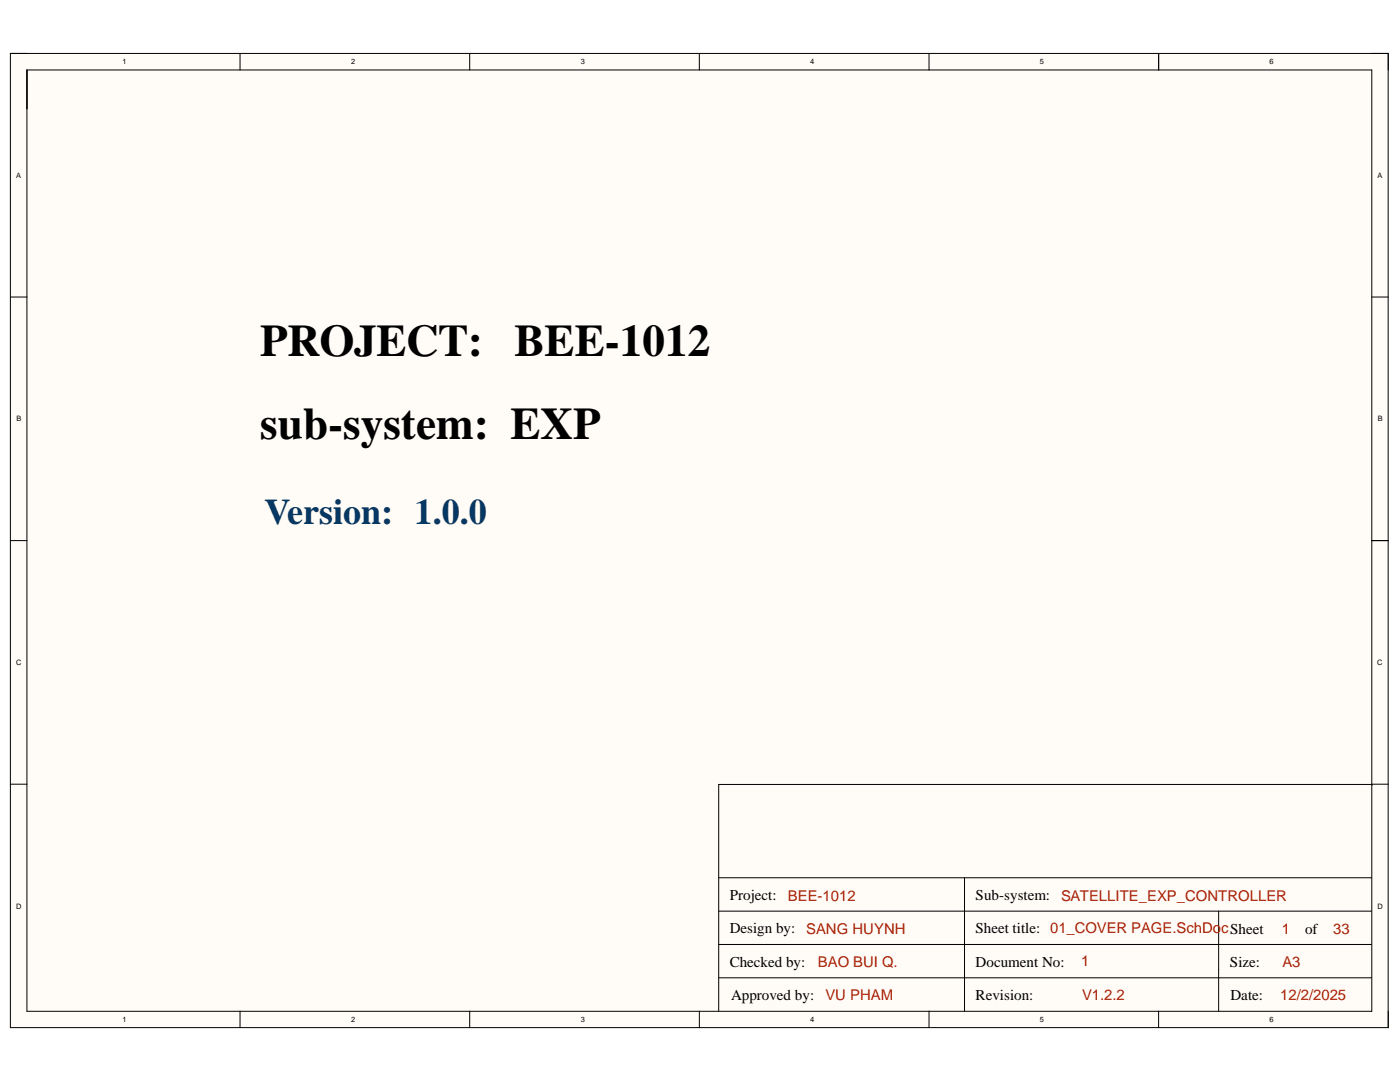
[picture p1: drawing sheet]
<svg xmlns="http://www.w3.org/2000/svg" width="279mm" height="216mm" viewBox="0 0 279 216" stroke-linecap="round" stroke-linejoin="round" font-family="sans-serif">
<defs><g id="words">
<g font-size="9">
<text x="51.9" y="71">PROJECT: BEE-1012</text>
<text x="51.9" y="87.6">sub-system: EXP</text>
</g>
<text font-size="7.2" fill="#073763" x="52.8" y="104.6">Version: 1.0.0</text>
<g font-size="3">
<text x="145.6" y="179.7">Project:</text>
<text x="194.7" y="179.7">Sub-system:</text>
<text x="145.6" y="186.2">Design by:</text>
<text x="194.7" y="186.2">Sheet title: 01_COVER PAGE.SchDocSheet</text>
<text x="260.4" y="186.3">of</text>
<text x="145.6" y="193">Checked by:</text>
<text x="194.7" y="193">Document No:</text>
<text x="245.5" y="193">Size:</text>
<text x="145.9" y="199.5">Approved by:</text>
<text x="194.7" y="199.6">Revision:</text>
<text x="245.6" y="199.6">Date:</text>
</g>
<g font-size="3" fill="#a61c00">
<text x="157.2" y="179.7">BEE-1012</text>
<text x="211.8" y="179.7">SATELLITE_EXP_CONTROLLER</text>
<text x="160.9" y="186.3">SANG HUYNH</text>
<text x="255.8" y="186.3">1</text>
<text x="266.1" y="186.3">33</text>
<text x="163.2" y="193">BAO BUI Q.</text>
<text x="215.8" y="192.8">1</text>
<text x="255.9" y="193">A3</text>
<text x="164.7" y="199.6">VU PHAM</text>
<text x="215.9" y="199.5">V1.2.2</text>
<text x="255.5" y="199.6">12/2/2025</text>
</g>
<g font-size="1.5">
<text x="24.4" y="12.9">1</text>
<text x="70" y="12.9">2</text>
<text x="115.9" y="12.9">3</text>
<text x="161.7" y="12.9">4</text>
<text x="207.5" y="12.9">5</text>
<text x="253.4" y="12.9">6</text>
<text x="3.3" y="35.5">A</text>
<text x="274.9" y="35.5">A</text>
<text x="3.3" y="84.1">B</text>
<text x="275" y="84.1">B</text>
<text x="3.2" y="132.7">C</text>
<text x="274.9" y="132.7">C</text>
<text x="3.3" y="181.3">D</text>
<text x="274.9" y="181.3">D</text>
<text x="24.4" y="203.9">1</text>
<text x="70" y="203.9">2</text>
<text x="115.9" y="203.9">3</text>
<text x="161.7" y="203.9">4</text>
<text x="207.5" y="203.9">5</text>
<text x="253.4" y="203.9">6</text>
</g>
</g></defs>
<g fill="#fffcf8">
<path d="M2.1 10.7h275v194.4h-275z" fill-rule="evenodd"/>
<path d="M5.4 14h268.3v187.8h-268.3z" fill-rule="evenodd"/>
</g>
<g fill="none" stroke="#000" stroke-width=".2">
<path d="M2.1 10.7h275v194.4l-275-.1zM5.4 14h268.4v187.8h-268.4zM47.9 10.7v3.3M93.7 10.7v3.3M139.6 10.7v3.3M185.4 10.7v3.3M231.2 10.7v3.3M2.1 59.3h3.3M273.7 59.3h3.4M2.1 107.9h3.3M273.7 107.9h3.4M2.1 156.5h3.3"/>
<path d="M273.7 156.5h3.4M273.8 156.7v-.2h-130.4v45.3M143.4 175.1h130.3M192.5 175.1v26.7M143.4 188.5h130.3M143.4 181.8h130.3M143.4 195.1h130.3M243.2 181.8v20M47.9 201.8v3.3M93.7 201.8v3.3M139.6 201.8v3.3M185.4 201.8v3.3"/>
<path d="M231.2 201.8v3.3"/>
</g>
<use href="#words"/>
</svg>
